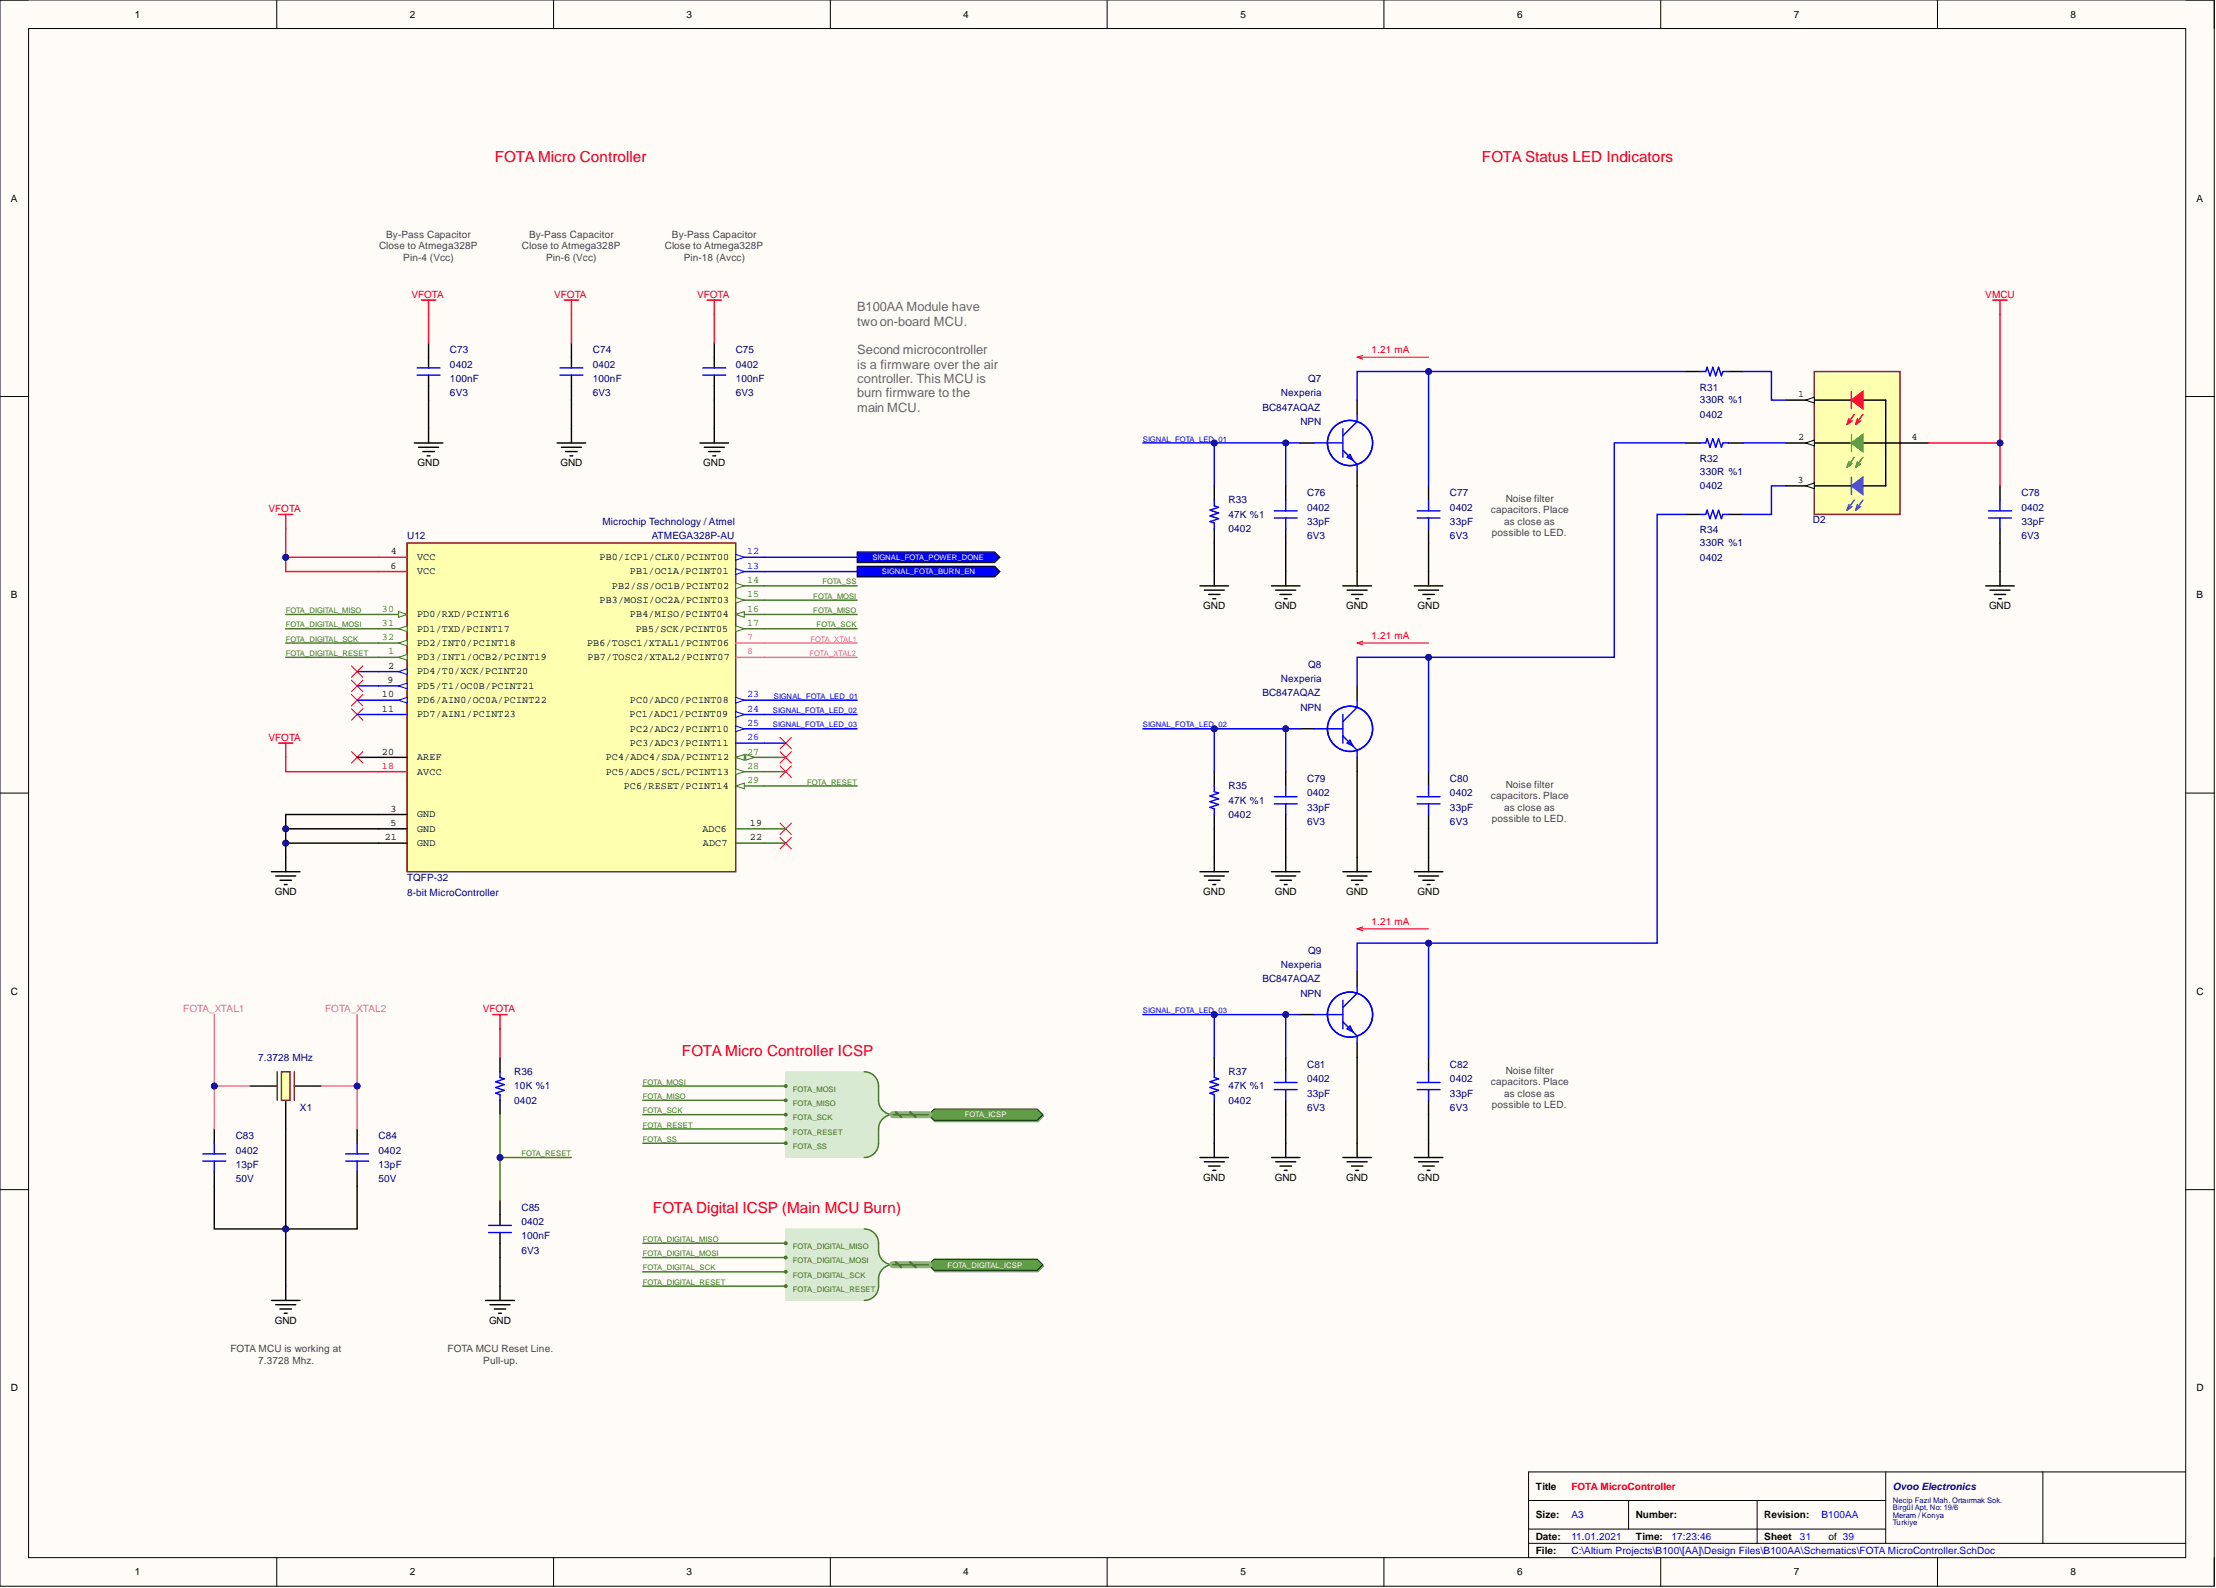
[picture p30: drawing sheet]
<svg xmlns="http://www.w3.org/2000/svg" width="393mm" height="282mm" viewBox="0 0 393 282" stroke-linecap="round" stroke-linejoin="round" font-family="sans-serif">
<defs><g id="words">
<g font-size="2.7" fill="#f00">
<text x="87.8" y="28.8">FOTA Micro Controller</text>
<text x="263" y="28.8">FOTA Status LED Indicators</text>
<text x="121" y="187.4">FOTA Micro Controller ICSP</text>
<text x="115.9" y="215.3">FOTA Digital ICSP (Main MCU Burn)</text>
</g>
<g font-size="2.3" fill="#666">
<text x="152.1" y="55.3">B100AA Module have</text>
<text x="152.1" y="57.8">two on-board MCU.</text>
<text x="152.1" y="62.9">Second microcontroller</text>
<text x="152.1" y="65.4">is a firmware over the air</text>
<text x="152.1" y="68">controller. This MCU is</text>
<text x="152.1" y="70.5">burn firmware to the</text>
<text x="152.1" y="73">main MCU.</text>
</g>
<g font-size="1.8">
<text x="23.9" y="3.1">1</text>
<text x="72.8" y="3.1">2</text>
<text x="121.9" y="3.1">3</text>
<text x="171" y="3.1">4</text>
<text x="220.2" y="3.1">5</text>
<text x="269.3" y="3.1">6</text>
<text x="318.4" y="3.1">7</text>
<text x="367.5" y="3.1">8</text>
<text x="1.9" y="35.8">A</text>
<text x="389.9" y="35.8">A</text>
<text x="319.2" y="70.5">1</text>
<text x="74.1" y="82.8">GND</text>
<text x="99.5" y="82.8">GND</text>
<text x="124.8" y="82.8">GND</text>
<text x="319.2" y="78.1">2</text>
<text x="339.3" y="78.1">4</text>
<text x="319.1" y="85.7">3</text>
<text x="69.3" y="100.9">6</text>
<text x="69.4" y="98.4">4</text>
<text x="74" y="99.4">VCC</text>
<text x="74" y="102">VCC</text>
<text x="106.4" y="99.4">PB0/ICP1/CLK0/PCINT00</text>
<text x="111.8" y="102">PB1/OC1A/PCINT01</text>
<text x="1.9" y="106.2">B</text>
<text x="106.4" y="107">PB3/MOSI/OC2A/PCINT03</text>
<text x="108.6" y="104.5">PB2/SS/OC1B/PCINT02</text>
<text x="389.9" y="106.2">B</text>
<text x="74" y="112.1">PD1/TXD/PCINT17</text>
<text x="74" y="109.6">PD0/RXD/PCINT16</text>
<text x="111.8" y="109.6">PB4/MISO/PCINT04</text>
<text x="112.8" y="112.1">PB5/SCK/PCINT05</text>
<text x="213.6" y="108.1">GND</text>
<text x="226.3" y="108.1">GND</text>
<text x="239" y="108.1">GND</text>
<text x="251.6" y="108.1">GND</text>
<text x="353.1" y="108.1">GND</text>
<text x="68.9" y="118.7">2</text>
<text x="74" y="117.2">PD3/INT1/OCB2/PCINT19</text>
<text x="74" y="119.7">PD4/T0/XCK/PCINT20</text>
<text x="74" y="114.6">PD2/INT0/PCINT18</text>
<text x="104.2" y="114.6">PB6/TOSC1/XTAL1/PCINT06</text>
<text x="104.3" y="117.2">PB7/TOSC2/XTAL2/PCINT07</text>
<text x="67.8" y="123.8">10</text>
<text x="68.8" y="121.2">9</text>
<text x="74" y="122.3">PD5/T1/OC0B/PCINT21</text>
<text x="74" y="124.8">PD6/AIN0/OC0A/PCINT22</text>
<text x="111.8" y="124.8">PC0/ADC0/PCINT08</text>
<text x="67.8" y="126.3">11</text>
<text x="74" y="127.3">PD7/AIN1/PCINT23</text>
<text x="111.7" y="127.3">PC1/ADC1/PCINT09</text>
<text x="111.8" y="129.9">PC2/ADC2/PCINT10</text>
<text x="67.8" y="133.9">20</text>
<text x="74" y="134.9">AREF</text>
<text x="74" y="137.5">AVCC</text>
<text x="107.5" y="137.5">PC5/ADC5/SCL/PCINT13</text>
<text x="107.5" y="134.9">PC4/ADC4/SDA/PCINT12</text>
<text x="111.8" y="132.4">PC3/ADC3/PCINT11</text>
<text x="110.7" y="140">PC6/RESET/PCINT14</text>
<text x="68.3" y="149.1">21</text>
<text x="69.3" y="144.1">3</text>
<text x="69.3" y="146.6">5</text>
<text x="74" y="145.1">GND</text>
<text x="74" y="147.6">GND</text>
<text x="124.7" y="147.6">ADC6</text>
<text x="133.1" y="149.1">22</text>
<text x="133.1" y="146.6">19</text>
<text x="74" y="150.2">GND</text>
<text x="124.8" y="150.2">ADC7</text>
<text x="48.8" y="158.9">GND</text>
<text x="213.6" y="158.9">GND</text>
<text x="226.3" y="158.9">GND</text>
<text x="239" y="158.9">GND</text>
<text x="251.6" y="158.9">GND</text>
<text x="1.9" y="176.6">C</text>
<text x="389.9" y="176.6">C</text>
<text x="213.6" y="209.6">GND</text>
<text x="226.3" y="209.6">GND</text>
<text x="239" y="209.6">GND</text>
<text x="251.6" y="209.6">GND</text>
<text x="48.8" y="235">GND</text>
<text x="86.8" y="235">GND</text>
<text x="1.9" y="247">D</text>
<text x="389.9" y="247">D</text>
<text x="272.6" y="264.4">Title</text>
<text x="272.6" y="269.5">Size:</text>
<text x="290.3" y="269.5">Number:</text>
<text x="313.2" y="269.5">Revision:</text>
<text x="272.6" y="273.3">Date:</text>
<text x="272.6" y="275.8">File:</text>
<text x="290.3" y="273.3">Time:</text>
<text x="313.2" y="273.3">Sheet</text>
<text x="324.6" y="273.3">of 39</text>
<text x="23.9" y="279.6">1</text>
<text x="72.8" y="279.6">2</text>
<text x="121.9" y="279.6">3</text>
<text x="171" y="279.6">4</text>
<text x="220.2" y="279.6">5</text>
<text x="269.3" y="279.6">6</text>
<text x="318.4" y="279.6">7</text>
<text x="367.5" y="279.6">8</text>
</g>
<g font-size="1.8" fill="#434343">
<text x="67.3" y="44.2">Close to Atmega328P</text>
<text x="68.5" y="42.2">By-Pass Capacitor</text>
<text x="71.6" y="46.2">Pin-4 (Vcc)</text>
<text x="92.6" y="44.2">Close to Atmega328P</text>
<text x="93.9" y="42.2">By-Pass Capacitor</text>
<text x="97" y="46.2">Pin-6 (Vcc)</text>
<text x="118" y="44.2">Close to Atmega328P</text>
<text x="119.3" y="42.2">By-Pass Capacitor</text>
<text x="121.4" y="46.2">Pin-18 (Avcc)</text>
<text x="267.3" y="89.1">Noise filter</text>
<text x="264.6" y="91.1">capacitors. Place</text>
<text x="264.8" y="95.2">possible to LED.</text>
<text x="267" y="93.2">as close as</text>
<text x="264.6" y="141.9">capacitors. Place</text>
<text x="267" y="143.9">as close as</text>
<text x="267.3" y="139.8">Noise filter</text>
<text x="264.8" y="145.9">possible to LED.</text>
<text x="267.3" y="190.6">Noise filter</text>
<text x="264.6" y="192.6">capacitors. Place</text>
<text x="264.8" y="196.7">possible to LED.</text>
<text x="267" y="194.6">as close as</text>
<text x="40.9" y="240">FOTA MCU is working at</text>
<text x="45.8" y="242.1">7.3728 Mhz.</text>
<text x="79.5" y="240">FOTA MCU Reset Line.</text>
<text x="85.8" y="242.1">Pull-up.</text>
</g>
<g font-size="1.8" fill="#f00">
<text x="73" y="52.8">VFOTA</text>
<text x="98.4" y="52.8">VFOTA</text>
<text x="123.7" y="52.8">VFOTA</text>
<text x="352.4" y="52.8">VMCU</text>
<text x="243.4" y="62.7">1.21 mA</text>
<text x="47.7" y="90.9">VFOTA</text>
<text x="243.4" y="113.5">1.21 mA</text>
<text x="47.7" y="131.5">VFOTA</text>
<text x="67.8" y="136.5">18</text>
<text x="243.4" y="164.2">1.21 mA</text>
<text x="85.7" y="179.7">VFOTA</text>
<text x="278.9" y="264.4">FOTA MicroController</text>
</g>
<g font-size="1.8" fill="#000080">
<text x="79.9" y="65.3">0402</text>
<text x="79.9" y="62.7">C73</text>
<text x="105.2" y="65.3">0402</text>
<text x="105.2" y="62.7">C74</text>
<text x="130.6" y="65.3">0402</text>
<text x="130.6" y="62.7">C75</text>
<text x="79.9" y="67.8">100nF</text>
<text x="79.9" y="70.3">6V3</text>
<text x="105.2" y="67.8">100nF</text>
<text x="105.2" y="70.3">6V3</text>
<text x="130.6" y="67.8">100nF</text>
<text x="130.6" y="70.3">6V3</text>
<text x="227.4" y="70.3">Nexperia</text>
<text x="232.2" y="67.8">Q7</text>
<text x="301.8" y="71.6">330R %1</text>
<text x="301.8" y="69.3">R31</text>
<text x="224.1" y="72.9">BC847AQAZ</text>
<text x="230.8" y="75.4">NPN</text>
<text x="301.8" y="74.1">0402</text>
<text x="301.8" y="82">R32</text>
<text x="218.1" y="89.4">R33</text>
<text x="232" y="88.1">C76</text>
<text x="257.4" y="88.1">C77</text>
<text x="301.8" y="84.3">330R %1</text>
<text x="301.8" y="86.8">0402</text>
<text x="358.8" y="88.1">C78</text>
<text x="72.3" y="95.7">U12</text>
<text x="106.9" y="93.2">Microchip Technology / Atmel</text>
<text x="115.7" y="95.7">ATMEGA328P-AU</text>
<text x="218.1" y="91.9">47K %1</text>
<text x="218.1" y="94.4">0402</text>
<text x="232" y="90.6">0402</text>
<text x="232" y="93.2">33pF</text>
<text x="232" y="95.7">6V3</text>
<text x="257.4" y="90.6">0402</text>
<text x="257.4" y="93.2">33pF</text>
<text x="257.4" y="95.7">6V3</text>
<text x="301.8" y="94.7">R34</text>
<text x="321.8" y="92.9">D2</text>
<text x="358.8" y="90.6">0402</text>
<text x="358.8" y="93.2">33pF</text>
<text x="358.8" y="95.7">6V3</text>
<text x="301.8" y="97">330R %1</text>
<text x="301.8" y="99.5">0402</text>
<text x="232.2" y="118.5">Q8</text>
<text x="224.1" y="123.6">BC847AQAZ</text>
<text x="227.4" y="121.1">Nexperia</text>
<text x="230.8" y="126.1">NPN</text>
<text x="218.1" y="142.6">47K %1</text>
<text x="218.1" y="140.1">R35</text>
<text x="232" y="141.4">0402</text>
<text x="232" y="143.9">33pF</text>
<text x="232" y="138.8">C79</text>
<text x="257.4" y="141.4">0402</text>
<text x="257.4" y="143.9">33pF</text>
<text x="257.4" y="138.8">C80</text>
<text x="218.1" y="145.2">0402</text>
<text x="232" y="146.4">6V3</text>
<text x="257.4" y="146.4">6V3</text>
<text x="72.3" y="156.3">TQFP-32</text>
<text x="72.3" y="159.1">8-bit MicroController</text>
<text x="227.4" y="171.8">Nexperia</text>
<text x="232.2" y="169.3">Q9</text>
<text x="224.1" y="174.3">BC847AQAZ</text>
<text x="230.8" y="176.9">NPN</text>
<text x="45.8" y="188.3">7.3728 MHz</text>
<text x="91.3" y="190.8">R36</text>
<text x="218.1" y="190.8">R37</text>
<text x="232" y="189.6">C81</text>
<text x="257.4" y="189.6">C82</text>
<text x="53.3" y="197.2">X1</text>
<text x="91.3" y="193.4">10K %1</text>
<text x="91.3" y="195.9">0402</text>
<text x="218.1" y="193.4">47K %1</text>
<text x="218.1" y="195.9">0402</text>
<text x="232" y="192.1">0402</text>
<text x="232" y="194.6">33pF</text>
<text x="232" y="197.2">6V3</text>
<text x="257.4" y="192.1">0402</text>
<text x="257.4" y="194.6">33pF</text>
<text x="257.4" y="197.2">6V3</text>
<text x="41.8" y="202.2">C83</text>
<text x="67.2" y="202.2">C84</text>
<text x="41.8" y="209.9">50V</text>
<text x="41.8" y="207.3">13pF</text>
<text x="41.8" y="204.8">0402</text>
<text x="67.2" y="209.9">50V</text>
<text x="67.2" y="207.3">13pF</text>
<text x="67.2" y="204.8">0402</text>
<text x="92.6" y="214.9">C85</text>
<text x="92.6" y="217.5">0402</text>
<text x="92.6" y="220">100nF</text>
<text x="92.6" y="222.5">6V3</text>
<text x="336" y="264.4">Ovoo Electronics</text>
</g>
<g font-size="1.8" fill="#00f">
<text x="132.6" y="98.4">12</text>
<text x="132.6" y="100.9">13</text>
<text x="132.6" y="123.8">23</text>
<text x="132.6" y="126.3">24</text>
<text x="132.6" y="131.4">26</text>
<text x="132.6" y="128.9">25</text>
<text x="278.9" y="269.5">A3</text>
<text x="323.3" y="269.5">B100AA</text>
<text x="278.9" y="273.3">11.01.2021</text>
<text x="278.9" y="275.8">C:\Altium Projects\B100\[AA]\Design Files\B100AA\Schematics\FOTA MicroController.SchDoc</text>
<text x="296.7" y="273.3">17:23:46</text>
<text x="319.5" y="273.3">31</text>
</g>
<g font-size="1.8" fill="#38761d">
<text x="132.6" y="103.5">14</text>
<text x="132.6" y="106">15</text>
<text x="67.8" y="113.6">32</text>
<text x="67.8" y="111.1">31</text>
<text x="67.8" y="108.6">30</text>
<text x="132.6" y="108.6">16</text>
<text x="132.6" y="111.1">17</text>
<text x="68.9" y="116.2">1</text>
<text x="132.6" y="136.5">28</text>
<text x="132.6" y="133.9">27</text>
<text x="132.6" y="139">29</text>
</g>
<g font-size="1.8" fill="#f0f">
<text x="132.6" y="113.6">7</text>
<text x="132.6" y="116.2">8</text>
<text x="32.5" y="179.7">FOTA_XTAL1</text>
<text x="57.7" y="179.7">FOTA_XTAL2</text>
</g>
<g font-size="1.4" fill="#00f">
<text x="202.9" y="78.4">SIGNAL_FOTA_LED_01</text>
<text x="137.4" y="124">SIGNAL_FOTA_LED_01</text>
<text x="137.2" y="126.6">SIGNAL_FOTA_LED_02</text>
<text x="137.2" y="129.1">SIGNAL_FOTA_LED_03</text>
<text x="202.9" y="129.1">SIGNAL_FOTA_LED_02</text>
<text x="202.9" y="179.8">SIGNAL_FOTA_LED_03</text>
</g>
<g font-size="1.4" fill="#fff">
<text x="154.8" y="99.4">SIGNAL_FOTA_POWER_DONE</text>
<text x="156.5" y="102">SIGNAL_FOTA_BURN_EN</text>
<text x="171.2" y="198.4">FOTA_ICSP</text>
<text x="168.2" y="225">FOTA_DIGITAL_ICSP</text>
</g>
<g font-size="1.4" fill="#38761d">
<text x="144.4" y="106.3">FOTA_MOSI</text>
<text x="146" y="103.7">FOTA_SS</text>
<text x="50.7" y="108.8">FOTA_DIGITAL_MISO</text>
<text x="50.7" y="111.3">FOTA_DIGITAL_MOSI</text>
<text x="50.7" y="113.9">FOTA_DIGITAL_SCK</text>
<text x="144.4" y="108.8">FOTA_MISO</text>
<text x="145" y="111.3">FOTA_SCK</text>
<text x="50.7" y="116.4">FOTA_DIGITAL_RESET</text>
<text x="143.3" y="139.3">FOTA_RESET</text>
<text x="114.1" y="192.5">FOTA_MOSI</text>
<text x="114.1" y="195.1">FOTA_MISO</text>
<text x="114.1" y="197.6">FOTA_SCK</text>
<text x="140.7" y="196.3">FOTA_MISO</text>
<text x="140.7" y="193.8">FOTA_MOSI</text>
<text x="114.1" y="200.1">FOTA_RESET</text>
<text x="114.1" y="202.7">FOTA_SS</text>
<text x="140.7" y="201.4">FOTA_RESET</text>
<text x="140.7" y="198.9">FOTA_SCK</text>
<text x="140.7" y="203.9">FOTA_SS</text>
<text x="92.6" y="205.2">FOTA_RESET</text>
<text x="114.1" y="220.4">FOTA_DIGITAL_MISO</text>
<text x="140.7" y="221.7">FOTA_DIGITAL_MISO</text>
<text x="114.1" y="223">FOTA_DIGITAL_MOSI</text>
<text x="114.1" y="225.5">FOTA_DIGITAL_SCK</text>
<text x="140.7" y="226.8">FOTA_DIGITAL_SCK</text>
<text x="140.7" y="224.2">FOTA_DIGITAL_MOSI</text>
<text x="114.1" y="228">FOTA_DIGITAL_RESET</text>
<text x="140.7" y="229.3">FOTA_DIGITAL_RESET</text>
</g>
<g font-size="1.4" fill="#f0f">
<text x="143.9" y="113.9">FOTA_XTAL1</text>
<text x="143.7" y="116.4">FOTA_XTAL2</text>
</g>
<g font-size="1.4" fill="#000080">
<text x="336" y="266.8">Necip Fazıl Mah. Ortaırmak Sok.</text>
<text x="336" y="268.1">Birgül Apt. No: 19/6</text>
<text x="336" y="269.4">Meram / Konya</text>
<text x="336" y="270.6">Turkiye</text>
</g>
</g></defs>
<path d="M0 0h393v281.6h-393z" fill-rule="evenodd" fill="#fffcf8"/>
<path d="M0 0h393v281.6h-393z" fill="none" stroke="#000" stroke-width=".18"/>
<path d="M5.1 5.1h382.9v271.4h-382.9z" fill-rule="evenodd" fill="#fffcf8"/>
<g fill="none" stroke="#000" stroke-width=".18">
<path d="M0 0h5.1M49.1 0v5.1M98.3 0v5.1M147.4 0v5.1M196.5 0v5.1M245.7 0v5.1M294.8 0v5.1M343.9 0v5.1M388 0h5v5.1M5.1 5.1h382.9v271.4h-382.9zM0 70.4h5.1M388 70.4h5"/>
<path d="M0 140.8h5.1M388 140.8h5M0 211.2h5.1M388 211.2h5M49.1 276.5v5.1M98.3 276.5v5.1M147.4 276.5v5.1M196.5 276.5v5.1M245.7 276.5v5.1M271.3 266.3h63.4M271.3 273.9h116.7M271.3 271.4h63.4"/>
<path d="M289.1 266.3v5.1M294.8 276.5v5.1M311.9 266.3v7.6M334.7 261.3v12.6M343.9 276.5v5.1M362.6 261.3v12.6M388 261.3h-116.7v15.2M393 276.5v5.1"/>
</g>
<g fill="none" stroke="#000" stroke-width=".25">
<path d="M73.5 78.6h5.1M74.3 79.4h3.5M76.1 76.1v2.5M98.9 78.6h5.1M99.7 79.4h3.5M101.4 76.1v2.5M124.3 78.6h5M125 79.4h3.6M126.8 76.1v2.5M75.1 80.1h2M75.8 80.9h.5M100.4 80.1h2"/>
<path d="M101.2 80.9h.5M125.8 80.1h2M126.5 80.9h.5M48.2 154.7h5.1M48.9 155.5h3.6M49.7 156.2h2M50.5 157h.5M50.7 152.2v2.5"/>
</g>
<path d="M62.4 133.4l2 2M64.4 133.4l-2 2M138.5 146.1l2 2M138.5 148.6l2 2.1M140.5 146.1l-2 2M140.5 148.6l-2 2.1" fill="none" stroke="#f00" stroke-width=".18"/>
<path d="M72.3 96.4h58.3v58.3h-58.3z" fill-rule="evenodd" fill="#ffffb0"/>
<path d="M72.3 96.4h58.3v58.3h-58.3z" fill="none" stroke="#800000" stroke-width=".25"/>
<path d="M67.2 116.7h5.1" fill="none" stroke="#38761d" stroke-width=".25"/>
<path d="M70.7 116.7l1.6-.5v1z" fill="#f8fcff"/>
<path d="M70.7 116.7l1.6-.5v1z" fill="none" stroke="#38761d" stroke-width=".18"/>
<path d="M67.2 119.2h5.1" fill="none" stroke="#00f" stroke-width=".25"/>
<path d="M70.7 119.2l1.6-.5v1z" fill="#f8fcff"/>
<path d="M70.7 119.2l1.6-.5v1z" fill="none" stroke="#00f" stroke-width=".18"/>
<path d="M67.2 144.6h5.1M67.2 147.1h5.1" fill="none" stroke="#000" stroke-width=".25"/>
<path d="M67.2 98.9h5.1M67.2 101.5h5.1" fill="none" stroke="#f00" stroke-width=".25"/>
<path d="M130.6 114.1h5.1M130.6 116.7h5.1" fill="none" stroke="#f0f" stroke-width=".25"/>
<path d="M67.2 121.8h5.1" fill="none" stroke="#00f" stroke-width=".25"/>
<path d="M70.7 121.8l1.6-.6v1.1z" fill="#f8fcff"/>
<path d="M70.7 121.8l1.6-.6v1.1z" fill="none" stroke="#00f" stroke-width=".18"/>
<path d="M67.2 124.3h5.1" fill="none" stroke="#00f" stroke-width=".25"/>
<path d="M70.7 124.3l1.6-.5v1z" fill="#f8fcff"/>
<path d="M70.7 124.3l1.6-.5v1z" fill="none" stroke="#00f" stroke-width=".18"/>
<path d="M130.6 98.9h5.1M67.2 126.8h5.1" fill="none" stroke="#00f" stroke-width=".25"/>
<path d="M130.6 98.4l1.5 .5-1.5 .5z" fill="#f8fcff"/>
<path d="M130.6 98.4l1.5 .5-1.5 .5z" fill="none" stroke="#00f" stroke-width=".18"/>
<path d="M130.6 101.5h5.1" fill="none" stroke="#00f" stroke-width=".25"/>
<path d="M130.6 100.9l1.5 .6-1.5 .5z" fill="#f8fcff"/>
<path d="M130.6 100.9l1.5 .6-1.5 .5z" fill="none" stroke="#00f" stroke-width=".18"/>
<path d="M130.6 104h5.1" fill="none" stroke="#38761d" stroke-width=".25"/>
<path d="M130.6 103.5l1.5 .5-1.5 .5z" fill="#f8fcff"/>
<path d="M130.6 103.5l1.5 .5-1.5 .5z" fill="none" stroke="#38761d" stroke-width=".18"/>
<path d="M130.6 106.5h5.1" fill="none" stroke="#38761d" stroke-width=".25"/>
<path d="M130.6 106l1.5 .5-1.5 .5z" fill="#f8fcff"/>
<path d="M130.6 106l1.5 .5-1.5 .5z" fill="none" stroke="#38761d" stroke-width=".18"/>
<path d="M130.6 109.1h5.1" fill="none" stroke="#38761d" stroke-width=".25"/>
<path d="M130.6 109.1l1.5-.5v1z" fill="#f8fcff"/>
<path d="M130.6 109.1l1.5-.5v1z" fill="none" stroke="#38761d" stroke-width=".18"/>
<path d="M130.6 126.8h5.1" fill="none" stroke="#00f" stroke-width=".25"/>
<path d="M130.6 126.3l1.5 .5-1.5 .5z" fill="#f8fcff"/>
<path d="M130.6 126.3l1.5 .5-1.5 .5z" fill="none" stroke="#00f" stroke-width=".18"/>
<path d="M130.6 124.3h5.1" fill="none" stroke="#00f" stroke-width=".25"/>
<path d="M130.6 123.8l1.5 .5-1.5 .5z" fill="#f8fcff"/>
<path d="M130.6 123.8l1.5 .5-1.5 .5z" fill="none" stroke="#00f" stroke-width=".18"/>
<path d="M130.6 111.6h5.1M130.6 149.7h5.1M130.6 147.1h5.1" fill="none" stroke="#38761d" stroke-width=".25"/>
<path d="M67.2 134.4h5.1M67.2 149.7h5.1" fill="none" stroke="#000" stroke-width=".25"/>
<path d="M67.2 137h5.1" fill="none" stroke="#f00" stroke-width=".25"/>
<path d="M130.6 111.1l1.5 .5-1.5 .5z" fill="#f8fcff"/>
<path d="M130.6 111.1l1.5 .5-1.5 .5z" fill="none" stroke="#38761d" stroke-width=".18"/>
<path d="M67.2 114.1h5.1" fill="none" stroke="#38761d" stroke-width=".25"/>
<path d="M70.7 114.1l1.6-.5v1z" fill="#f8fcff"/>
<path d="M70.7 114.1l1.6-.5v1z" fill="none" stroke="#38761d" stroke-width=".18"/>
<path d="M67.2 111.6h5.1" fill="none" stroke="#38761d" stroke-width=".25"/>
<path d="M70.7 111.6l1.6-.5v1z" fill="#f8fcff"/>
<path d="M70.7 111.6l1.6-.5v1z" fill="none" stroke="#38761d" stroke-width=".18"/>
<path d="M67.2 109.1h5.1" fill="none" stroke="#38761d" stroke-width=".25"/>
<path d="M70.7 108.6l1.6 .5-1.6 .5z" fill="#f8fcff"/>
<path d="M70.7 108.6l1.6 .5-1.6 .5z" fill="none" stroke="#38761d" stroke-width=".18"/>
<path d="M130.6 139.5h5.1" fill="none" stroke="#38761d" stroke-width=".25"/>
<path d="M130.6 139.5l1.5-.5v1z" fill="#f8fcff"/>
<path d="M130.6 139.5l1.5-.5v1z" fill="none" stroke="#38761d" stroke-width=".18"/>
<path d="M130.6 137h5.1" fill="none" stroke="#38761d" stroke-width=".25"/>
<path d="M130.6 136.5l1.5 .5-1.5 .5z" fill="#f8fcff"/>
<path d="M130.6 136.5l1.5 .5-1.5 .5z" fill="none" stroke="#38761d" stroke-width=".18"/>
<path d="M130.6 134.4h5.1" fill="none" stroke="#38761d" stroke-width=".25"/>
<path d="M130.6 134.4l1.5-.5v1z" fill="#f8fcff"/>
<path d="M130.6 134.4l1.5-.5v1z" fill="none" stroke="#38761d" stroke-width=".18"/>
<path d="M132.4 133.9l1.5 .5-1.5 .5z" fill="#f8fcff"/>
<path d="M132.4 133.9l1.5 .5-1.5 .5z" fill="none" stroke="#38761d" stroke-width=".18"/>
<path d="M130.6 131.9h5.1M130.6 129.4h5.1" fill="none" stroke="#00f" stroke-width=".25"/>
<path d="M130.6 128.9l1.5 .5-1.5 .5z" fill="#f8fcff"/>
<path d="M130.6 128.9l1.5 .5-1.5 .5z" fill="none" stroke="#00f" stroke-width=".18"/>
<g fill="none" stroke="#000" stroke-width=".25">
<path d="M76.1 60.9v4.4M76.1 66.6v4.4M101.4 60.9v4.4M101.4 66.6v4.4M126.8 60.9v4.4M126.8 66.6v4.4M44.4 192.8h4.8M50.7 195.3v5.1M52.2 192.8h4.9M88.8 187.7v2.5M88.8 195.3v2.5M88.8 213.1v4.4"/>
<path d="M88.8 218.8v4.4M48.2 230.8h5.1M48.9 231.6h3.6M49.7 232.3h2M50.5 233.1h.5M50.7 228.3v2.5M86.2 230.8h5.1M87 231.6h3.5M87.7 232.3h2.1M88.5 233.1h.5M88.8 228.3v2.5"/>
</g>
<path d="M74 65.3h4.1M74 66.6h4.1M99.4 65.3h4.1M99.4 66.6h4.1M124.8 65.3h4M124.8 66.6h4M88.8 190.2v1.1l.7 .2-1.5 .5 1.5 .5-1.5 .5 1.5 .5-1.5 .5 .8 .3v1M86.7 217.5h4.1M86.7 218.8h4.1" fill="none" stroke="#00f" stroke-width=".25"/>
<path d="M49.4 91.3h2.6M50.7 91.3v2.5M49.4 131.9h2.6M50.7 131.9v2.5" fill="none" stroke="#f00" stroke-width=".25"/>
<path d="M138.5 133.4l2 2M138.5 136l2 2M140.5 133.4l-2 2M140.5 136l-2 2" fill="none" stroke="#f00" stroke-width=".18"/>
<path d="M50 190.2h1.5v5.1h-1.5z" fill-rule="evenodd" fill="#ffffb0"/>
<path d="M49.2 190.2v5.1M50 190.2h1.5v5.1h-1.5zM52.2 190.2v5.1" fill="none" stroke="#85200c" stroke-width=".25"/>
<path d="M38 200.4v2.5M38 208v2.5M63.4 200.4v2.5M63.4 208v2.5" fill="none" stroke="#000" stroke-width=".25"/>
<path d="M36 204.8h4.1M36 206.1h4.1M38 202.9v1.9M38 206.1v1.9M61.4 204.8h4M61.4 206.1h4M63.4 202.9v1.9M63.4 206.1v1.9" fill="none" stroke="#00f" stroke-width=".25"/>
<path d="M74.8 53.3h2.5M76.1 53.3v2.5M100.2 53.3h2.5M101.4 53.3v2.5M125.5 53.3h2.6M126.8 53.3v2.5M87.5 180.1h2.5M88.8 180.1v2.5" fill="none" stroke="#f00" stroke-width=".25"/>
<path d="M62.4 118.2l2 2M64.4 118.2l-2 2M62.4 120.7l2 2.1M62.4 123.3l2 2M62.4 125.8l2 2M64.4 120.7l-2 2.1M64.4 123.3l-2 2M64.4 125.8l-2 2M138.5 130.9l2 2M140.5 130.9l-2 2" fill="none" stroke="#f00" stroke-width=".18"/>
<path d="M152.1 98h24.5l.9 .9-.9 1h-24.5z" fill-rule="evenodd" fill="#00f"/>
<path d="M152.1 98h24.5l.9 .9-.9 1h-24.5z" fill="none" stroke="#000" stroke-width=".18"/>
<path d="M152.1 100.5h24.5l.9 1-.9 .9h-24.5z" fill-rule="evenodd" fill="#00f"/>
<path d="M152.1 100.5h24.5l.9 1-.9 .9h-24.5z" fill="none" stroke="#000" stroke-width=".18"/>
<path d="M139.5 190.2h13.9l1.3 .4 .9 .9 .3 1.3v3.1l.7 1.1 1.3 .8-1.3 .9-.7 1.1v3.1l-.3 1.3-.9 .9-1.3 .4h-13.9z" fill-rule="evenodd" fill="#d9ead3"/>
<path d="M139.5 190.2h13.9l1.3 .4 .9 .9 .3 1.3v3.1l.7 1.1 1.3 .8-1.3 .9-.7 1.1v3.1l-.3 1.3-.9 .9-1.3 .4h-13.9z" fill="none" stroke="#d9ead3" stroke-width=".18"/>
<path d="M153.4 190.2a2.54 2.54 0 0 1 2.5 2.6v2.5a2.54 2.54 0 0 0 2.6 2.5 2.54 2.54 0 0 0-2.6 2.6v2.5a2.53 2.53 0 0 1-2.5 2.6" fill="none" stroke="#38761d" stroke-width=".25"/>
<circle cx="139.5" cy="200.4" r=".25" fill="#38761d"/>
<circle cx="139.5" cy="200.4" r=".25" fill="none" stroke="#38761d" stroke-width=".18"/>
<circle cx="139.5" cy="197.8" r=".25" fill="#38761d"/>
<circle cx="139.5" cy="197.8" r=".25" fill="none" stroke="#38761d" stroke-width=".18"/>
<circle cx="139.5" cy="195.3" r=".25" fill="#38761d"/>
<circle cx="139.5" cy="195.3" r=".25" fill="none" stroke="#38761d" stroke-width=".18"/>
<circle cx="139.5" cy="192.8" r=".25" fill="#38761d"/>
<circle cx="139.5" cy="192.8" r=".25" fill="none" stroke="#38761d" stroke-width=".18"/>
<circle cx="139.5" cy="202.9" r=".25" fill="#38761d"/>
<circle cx="139.5" cy="202.9" r=".25" fill="none" stroke="#38761d" stroke-width=".18"/>
<path d="M165 198.1l1-1h18.2l1 1-1 1h-18.2z" fill-rule="evenodd" fill="#8ba480"/>
<path d="M165 198.1l1-1h18.2l1 1-1 1h-18.2z" fill="none" stroke="#77906c" stroke-width=".18"/>
<path d="M164.8 197.8l1-.9h18.3l1 .9-1 1.1h-18.3z" fill-rule="evenodd" fill="#609e45"/>
<path d="M164.8 197.8l1-.9h18.3l1 .9-1 1.1h-18.3z" fill="none" stroke="#003a00" stroke-width=".18"/>
<path d="M139.5 218.1h13.9l1.3 .4 .9 .9 .3 1.3v1.9l.7 1 1.3 .9-1.3 .8-.7 1.1v1.9l-.3 1.3-.9 .9-1.3 .3h-13.9z" fill-rule="evenodd" fill="#d9ead3"/>
<path d="M139.5 218.1h13.9l1.3 .4 .9 .9 .3 1.3v1.9l.7 1 1.3 .9-1.3 .8-.7 1.1v1.9l-.3 1.3-.9 .9-1.3 .3h-13.9z" fill="none" stroke="#d9ead3" stroke-width=".18"/>
<path d="M153.4 218.1a2.54 2.54 0 0 1 2.5 2.6 3.4 3.4 0 0 0 1 3.2l1 .5 .6 .1a2.54 2.54 0 0 0-2.6 2.5 3.4 3.4 0 0 1-.9 3.3l-1 .5h-.6" fill="none" stroke="#38761d" stroke-width=".25"/>
<circle cx="139.5" cy="225.8" r=".25" fill="#38761d"/>
<circle cx="139.5" cy="225.8" r=".25" fill="none" stroke="#38761d" stroke-width=".18"/>
<circle cx="139.5" cy="223.2" r=".25" fill="#38761d"/>
<circle cx="139.5" cy="223.2" r=".25" fill="none" stroke="#38761d" stroke-width=".18"/>
<circle cx="139.5" cy="220.7" r=".25" fill="#38761d"/>
<circle cx="139.5" cy="220.7" r=".25" fill="none" stroke="#38761d" stroke-width=".18"/>
<circle cx="139.5" cy="228.3" r=".25" fill="#38761d"/>
<circle cx="139.5" cy="228.3" r=".25" fill="none" stroke="#38761d" stroke-width=".18"/>
<path d="M165 224.7l1-1h18.2l1 1-1 1h-18.2z" fill-rule="evenodd" fill="#8ba480"/>
<path d="M165 224.7l1-1h18.2l1 1-1 1h-18.2z" fill="none" stroke="#77906c" stroke-width=".18"/>
<path d="M164.8 224.5l1-1h18.3l1 1-1 1h-18.3z" fill-rule="evenodd" fill="#609e45"/>
<path d="M164.8 224.5l1-1h18.3l1 1-1 1h-18.3z" fill="none" stroke="#003a00" stroke-width=".18"/>
<path d="M240.9 63.4h12.7M240.9 63.4l1 .3M241.9 63.1l-1 .3M240.9 114.1h12.7M240.9 114.1l1 .4M241.9 113.8l-1 .3M240.9 164.9h12.7M240.9 164.9l1 .3M241.9 164.5l-1 .4" fill="none" stroke="#f00" stroke-width=".18"/>
<g fill="none" stroke="#000" stroke-width=".25">
<path d="M230.8 78.6h2.5M240.9 71v2.6M299.2 78.6h2.6M299.2 65.9h2.6M306.8 78.6h2.6M306.8 65.9h2.6M215.5 86.2v2.6M215.5 93.8v2.6M228.2 86.2v2.6M228.2 93.8v2.6M240.9 83.7v2.5M253.6 86.2v2.6"/>
<path d="M253.6 93.8v2.6M299.2 91.3h2.6M306.8 91.3h2.6M213 104h5.1M213.8 104.8h3.5M214.5 105.5h2.1M215.3 106.3h.5M215.5 101.5v2.5M225.7 104h5.1M226.4 104.8h3.6M227.2 105.5h2M228 106.3h.5"/>
<path d="M228.2 101.5v2.5M238.4 104h5M239.1 104.8h3.6M239.9 105.5h2M240.6 106.3h.5M240.9 101.5v2.5M251 104h5.1M251.8 104.8h3.5M252.6 105.5h2M253.3 106.3h.5M253.6 101.5v2.5M215.5 137v2.5"/>
<path d="M228.2 137v2.5M230.8 129.4h2.5M240.9 121.8v2.5M240.9 134.4v2.6M253.6 137v2.5M213 154.7h5.1M213.8 155.5h3.5M214.5 156.2h2.1M215.3 157h.5M215.5 144.6v2.5M215.5 152.2v2.5M225.7 154.7h5.1"/>
<path d="M226.4 155.5h3.6M227.2 156.2h2M228 157h.5M228.2 144.6v2.5M228.2 152.2v2.5M238.4 154.7h5M239.1 155.5h3.6M239.9 156.2h2M240.6 157h.5M240.9 152.2v2.5M251 154.7h5.1M251.8 155.5h3.5"/>
<path d="M252.6 156.2h2M253.3 157h.5M253.6 144.6v2.5M253.6 152.2v2.5M240.9 172.5v2.5M215.5 187.7v2.5M215.5 195.3v2.5M228.2 187.7v2.5M228.2 195.3v2.5M230.8 180.1h2.5M240.9 185.2v2.5M253.6 187.7v2.5"/>
<path d="M253.6 195.3v2.5M213 205.5h5.1M213.8 206.2h3.5M214.5 207h2.1M215.3 207.7h.5M215.5 202.9v2.6M225.7 205.5h5.1M226.4 206.2h3.6M227.2 207h2M228 207.7h.5M228.2 202.9v2.6M238.4 205.5h5"/>
<path d="M239.1 206.2h3.6M239.9 207h2M240.6 207.7h.5M240.9 202.9v2.6M251 205.5h5.1M251.8 206.2h3.5M252.6 207h2M253.3 207.7h.5M253.6 202.9v2.6"/>
</g>
<g fill="none" stroke="#00f" stroke-width=".25">
<path d="M233.3 78.6h5.1M238.4 76.1v5.1M238.4 79.9l2.5 2.5v1.3M240.9 73.6v1.2l-2.5 2.6M301.8 78.6h1l.2-.7 .5 1.5 .5-1.5 .5 1.5 .6-1.5 .5 1.5 .2-.8h1M301.8 65.9h1l.2-.7 .5 1.5 .5-1.5 .5 1.5 .6-1.5 .5 1.5 .2-.8h1M215.5 88.8v1l.8 .2-1.5 .5 1.5 .6-1.5 .5 1.5 .5-1.5 .5 .7 .2v1M226.2 91.9h4M226.2 90.7h4M228.2 88.8v1.9M228.2 91.9v1.9M239.6 80.7l.5 1-1-.5z"/>
<path d="M251.5 91.9h4.1M251.5 90.7h4.1M253.6 88.8v1.9M253.6 91.9v1.9M301.8 91.3h1l.2-.8 .5 1.6 .5-1.6 .5 1.6 .6-1.6 .5 1.6 .2-.8h1M215.5 139.5v1l.8 .3-1.5 .5 1.5 .5-1.5 .5 1.5 .5-1.5 .5 .7 .3v1M228.2 139.5v1.9M233.3 129.4h5.1M238.4 126.8v5.1M238.4 130.6l2.5 2.6v1.2M239.6 131.4l.5 1-1-.5zM240.9 124.3v1.3l-2.5 2.5"/>
<path d="M253.6 139.5v1.9M226.2 142.7h4M226.2 141.4h4M228.2 142.7v1.9M251.5 142.7h4.1M251.5 141.4h4.1M253.6 142.7v1.9M238.4 177.6v5M240.9 175v1.3l-2.5 2.5M215.5 190.2v1.1l.8 .2-1.5 .5 1.5 .5-1.5 .5 1.5 .5-1.5 .5 .7 .3v1M226.2 193.4h4M226.2 192.1h4"/>
<path d="M228.2 190.2v1.9M228.2 193.4v1.9M233.3 180.1h5.1M238.4 181.4l2.5 2.5v1.3M239.6 182.1l.5 1-1-.5zM251.5 193.4h4.1M251.5 192.1h4.1M253.6 190.2v1.9M253.6 193.4v1.9"/>
<circle cx="239.6" cy="78.6" r="4"/>
<circle cx="239.6" cy="129.4" r="4"/>
<circle cx="239.6" cy="180.1" r="4"/>
</g>
<path d="M322 65.9h15.3v25.4h-15.3z" fill-rule="evenodd" fill="#ffffb0"/>
<path d="M322 65.9h15.3v25.4h-15.3z" fill="none" stroke="#800000" stroke-width=".25"/>
<path d="M317 78.6h20.3M322 71h12.7v15.2h-12.7" fill="none" stroke="#000" stroke-width=".25"/>
<path d="M320.5 78.6l1.5-.5v1z" fill="#f8fcff"/>
<path d="M320.5 78.6l1.5-.5v1z" fill="none" stroke="#000" stroke-width=".18"/>
<path d="M337.3 78.6h5" fill="none" stroke="#000" stroke-width=".25"/>
<path d="M328.6 77.1v3" fill="none" stroke="#0f0" stroke-width=".25"/>
<path d="M328.6 78.6l2.1-1.5v3z" fill="#0f0"/>
<path d="M328.6 78.6l2.1-1.5v3zM328.2 81.9l-.3 1M328.7 82.3l-.8 .6M329.1 81.2l-1.2 1.7M329.7 81.9l-.3 1M330.3 82.3l-.9 .6M330.7 81.2l-1.3 1.7" fill="none" stroke="#0f0" stroke-width=".25"/>
<path d="M317 71h5" fill="none" stroke="#000" stroke-width=".25"/>
<path d="M320.5 71l1.5-.5v1z" fill="#f8fcff"/>
<path d="M320.5 71l1.5-.5v1z" fill="none" stroke="#000" stroke-width=".18"/>
<path d="M328.6 69.5v3" fill="none" stroke="#f00" stroke-width=".25"/>
<path d="M328.6 71l2.1-1.5v3z" fill="#f00"/>
<path d="M328.2 74.3l-.3 1M328.6 71l2.1-1.5v3zM328.7 74.7l-.8 .6M329.1 73.6l-1.2 1.7M329.7 74.3l-.3 1M330.3 74.7l-.9 .6M330.7 73.6l-1.3 1.7" fill="none" stroke="#f00" stroke-width=".25"/>
<path d="M317 86.2h5" fill="none" stroke="#000" stroke-width=".25"/>
<path d="M320.5 86.2l1.5-.5v1z" fill="#f8fcff"/>
<path d="M320.5 86.2l1.5-.5v1z" fill="none" stroke="#000" stroke-width=".18"/>
<path d="M328.6 84.7v3.1" fill="none" stroke="#15c" stroke-width=".25"/>
<path d="M328.6 86.2l2.1-1.5v3.1z" fill="#15c"/>
<path d="M328.2 89.5l-.3 1M328.6 86.2l2.1-1.5v3.1zM328.7 89.9l-.8 .6M329.1 88.8l-1.2 1.7M329.7 89.5l-.3 1M330.3 89.9l-.9 .6M330.7 88.8l-1.3 1.7" fill="none" stroke="#15c" stroke-width=".25"/>
<path d="M353.7 53.3h2.6M355 53.3v2.5M355 78.6v7.6" fill="none" stroke="#f00" stroke-width=".25"/>
<path d="M355 86.2v2.6M355 93.8v2.6M352.5 104h5M353.2 104.8h3.6M354 105.5h2M354.8 106.3h.5M355 101.5v2.5" fill="none" stroke="#000" stroke-width=".25"/>
<path d="M353 91.9h4M353 90.7h4M355 88.8v1.9M355 91.9v1.9" fill="none" stroke="#00f" stroke-width=".25"/>
<circle cx="355" cy="78.6" r=".51" fill="#000080"/>
<circle cx="355" cy="78.6" r=".51" fill="none" stroke="#000080" stroke-width=".18"/>
<path d="M158.5 224.5h6.3" fill="none" stroke="#92d077" stroke-width="1.3"/>
<path d="M159 224l1 .9M161.5 224l1 .9" fill="none" stroke="#38761d" stroke-width=".38"/>
<path d="M158.5 224.5h6.3" fill="none" stroke="#38761d" stroke-width=".25"/>
<path d="M38 210.5v7.6h25.4v-7.6" fill="none" stroke="#000" stroke-width=".25"/>
<circle cx="50.7" cy="218.1" r=".51" fill="#000080"/>
<circle cx="50.7" cy="218.1" r=".51" fill="none" stroke="#000080" stroke-width=".18"/>
<path d="M38 180.1v12.7h6.4" fill="none" stroke="#f0f" stroke-width=".25"/>
<circle cx="38" cy="192.8" r=".51" fill="#000080"/>
<circle cx="38" cy="192.8" r=".51" fill="none" stroke="#000080" stroke-width=".18"/>
<path d="M50.7 149.7h16.5" fill="none" stroke="#000" stroke-width=".25"/>
<circle cx="50.7" cy="149.7" r=".51" fill="#000080"/>
<circle cx="50.7" cy="149.7" r=".51" fill="none" stroke="#000080" stroke-width=".18"/>
<path d="M67.2 144.6h-16.5v2.5h16.5" fill="none" stroke="#000" stroke-width=".25"/>
<circle cx="50.7" cy="147.1" r=".51" fill="#000080"/>
<circle cx="50.7" cy="147.1" r=".51" fill="none" stroke="#000080" stroke-width=".18"/>
<path d="M50.7 93.8v7.7h16.5M50.7 134.4v2.6h16.5" fill="none" stroke="#f00" stroke-width=".25"/>
<path d="M50.7 116.7h16.5M50.7 114.1h16.5M50.7 111.6h16.5" fill="none" stroke="#38761d" stroke-width=".25"/>
<circle cx="50.7" cy="98.9" r=".51" fill="#000080"/>
<circle cx="50.7" cy="98.9" r=".51" fill="none" stroke="#000080" stroke-width=".18"/>
<path d="M50.7 98.9h16.5" fill="none" stroke="#f00" stroke-width=".25"/>
<circle cx="50.7" cy="98.9" r=".51" fill="#000080"/>
<circle cx="50.7" cy="98.9" r=".51" fill="none" stroke="#000080" stroke-width=".18"/>
<path d="M63.4 180.1v12.7h-6.3" fill="none" stroke="#f0f" stroke-width=".25"/>
<circle cx="63.4" cy="192.8" r=".51" fill="#000080"/>
<circle cx="63.4" cy="192.8" r=".51" fill="none" stroke="#000080" stroke-width=".18"/>
<path d="M63.4 134.4h3.8" fill="none" stroke="#000" stroke-width=".25"/>
<path d="M63.4 119.2h3.8M63.4 126.8h3.8M63.4 124.3h3.8M63.4 121.8h3.8" fill="none" stroke="#00f" stroke-width=".25"/>
<path d="M88.8 205.5h12.6" fill="none" stroke="#38761d" stroke-width=".25"/>
<circle cx="88.8" cy="205.5" r=".51" fill="#000080"/>
<circle cx="88.8" cy="205.5" r=".51" fill="none" stroke="#000080" stroke-width=".18"/>
<g fill="none" stroke="#38761d" stroke-width=".25">
<path d="M135.7 111.6h16.4M135.7 109.1h16.4M135.7 106.5h16.4M135.7 104h16.4M135.7 139.5h16.4M135.7 137h3.8M135.7 134.4h3.8M135.7 149.7h3.8M135.7 147.1h3.8M114.1 197.8h25.4M114.1 195.3h25.4M114.1 192.8h25.4"/>
<path d="M114.1 202.9h25.4M114.1 200.4h25.4M114.1 228.3h25.4M114.1 225.8h25.4M114.1 223.2h25.4"/>
</g>
<path d="M135.7 98.9h16.4M135.7 101.5h16.4M135.7 131.9h3.8M135.7 129.4h16.4M135.7 126.8h16.4M135.7 124.3h16.4M202.9 180.1h27.9" fill="none" stroke="#00f" stroke-width=".25"/>
<path d="M135.7 116.7h16.4M135.7 114.1h16.4" fill="none" stroke="#f0f" stroke-width=".25"/>
<circle cx="215.5" cy="180.1" r=".51" fill="#000080"/>
<circle cx="215.5" cy="180.1" r=".51" fill="none" stroke="#000080" stroke-width=".18"/>
<circle cx="228.2" cy="180.1" r=".51" fill="#000080"/>
<circle cx="228.2" cy="180.1" r=".51" fill="none" stroke="#000080" stroke-width=".18"/>
<path d="M202.9 129.4h27.9" fill="none" stroke="#00f" stroke-width=".25"/>
<circle cx="215.5" cy="129.4" r=".51" fill="#000080"/>
<circle cx="215.5" cy="129.4" r=".51" fill="none" stroke="#000080" stroke-width=".18"/>
<circle cx="228.2" cy="129.4" r=".51" fill="#000080"/>
<circle cx="228.2" cy="129.4" r=".51" fill="none" stroke="#000080" stroke-width=".18"/>
<path d="M202.9 78.6h27.9" fill="none" stroke="#00f" stroke-width=".25"/>
<circle cx="215.5" cy="78.6" r=".51" fill="#000080"/>
<circle cx="215.5" cy="78.6" r=".51" fill="none" stroke="#000080" stroke-width=".18"/>
<circle cx="228.2" cy="78.6" r=".51" fill="#000080"/>
<circle cx="228.2" cy="78.6" r=".51" fill="none" stroke="#000080" stroke-width=".18"/>
<path d="M240.9 172.5v-5.1h12.7v20.3" fill="none" stroke="#00f" stroke-width=".25"/>
<circle cx="253.6" cy="167.4" r=".51" fill="#000080"/>
<circle cx="253.6" cy="167.4" r=".51" fill="none" stroke="#000080" stroke-width=".18"/>
<path d="M240.9 121.8v-5.1h12.7v20.3" fill="none" stroke="#00f" stroke-width=".25"/>
<circle cx="253.6" cy="116.7" r=".51" fill="#000080"/>
<circle cx="253.6" cy="116.7" r=".51" fill="none" stroke="#000080" stroke-width=".18"/>
<path d="M240.9 71v-5.1h12.7v20.3" fill="none" stroke="#00f" stroke-width=".25"/>
<circle cx="253.6" cy="65.9" r=".51" fill="#000080"/>
<circle cx="253.6" cy="65.9" r=".51" fill="none" stroke="#000080" stroke-width=".18"/>
<path d="M299.2 91.3h-5.1v76.1h-40.5" fill="none" stroke="#00f" stroke-width=".25"/>
<circle cx="253.6" cy="167.4" r=".51" fill="#000080"/>
<circle cx="253.6" cy="167.4" r=".51" fill="none" stroke="#000080" stroke-width=".18"/>
<path d="M299.2 78.6h-12.7v38.1h-32.9" fill="none" stroke="#00f" stroke-width=".25"/>
<circle cx="253.6" cy="116.7" r=".51" fill="#000080"/>
<circle cx="253.6" cy="116.7" r=".51" fill="none" stroke="#000080" stroke-width=".18"/>
<path d="M253.6 65.9h45.6" fill="none" stroke="#00f" stroke-width=".25"/>
<circle cx="253.6" cy="65.9" r=".51" fill="#000080"/>
<circle cx="253.6" cy="65.9" r=".51" fill="none" stroke="#000080" stroke-width=".18"/>
<path d="M309.4 65.9h5v5.1h2.6M309.4 78.6h7.6M317 86.2h-2.6v5.1h-5" fill="none" stroke="#00f" stroke-width=".25"/>
<path d="M355 55.8v22.8h-12.7" fill="none" stroke="#f00" stroke-width=".25"/>
<circle cx="355" cy="78.6" r=".51" fill="#000080"/>
<circle cx="355" cy="78.6" r=".51" fill="none" stroke="#000080" stroke-width=".18"/>
<path d="M38 192.8v7.6" fill="none" stroke="#f0f" stroke-width=".25"/>
<circle cx="38" cy="192.8" r=".51" fill="#000080"/>
<circle cx="38" cy="192.8" r=".51" fill="none" stroke="#000080" stroke-width=".18"/>
<path d="M50.7 218.1v10.2" fill="none" stroke="#000" stroke-width=".25"/>
<circle cx="50.7" cy="218.1" r=".51" fill="#000080"/>
<circle cx="50.7" cy="218.1" r=".51" fill="none" stroke="#000080" stroke-width=".18"/>
<path d="M50.7 200.4v17.7" fill="none" stroke="#000" stroke-width=".25"/>
<circle cx="50.7" cy="218.1" r=".51" fill="#000080"/>
<circle cx="50.7" cy="218.1" r=".51" fill="none" stroke="#000080" stroke-width=".18"/>
<path d="M50.7 147.1v5.1" fill="none" stroke="#000" stroke-width=".25"/>
<circle cx="50.7" cy="149.7" r=".51" fill="#000080"/>
<circle cx="50.7" cy="149.7" r=".51" fill="none" stroke="#000080" stroke-width=".18"/>
<circle cx="50.7" cy="147.1" r=".51" fill="#000080"/>
<circle cx="50.7" cy="147.1" r=".51" fill="none" stroke="#000080" stroke-width=".18"/>
<path d="M63.4 192.8v7.6" fill="none" stroke="#f0f" stroke-width=".25"/>
<circle cx="63.4" cy="192.8" r=".51" fill="#000080"/>
<circle cx="63.4" cy="192.8" r=".51" fill="none" stroke="#000080" stroke-width=".18"/>
<path d="M76.1 71v5.1M88.8 223.2v5.1" fill="none" stroke="#000" stroke-width=".25"/>
<path d="M76.1 55.8v5.1" fill="none" stroke="#f00" stroke-width=".25"/>
<path d="M88.8 197.8v15.3" fill="none" stroke="#38761d" stroke-width=".25"/>
<circle cx="88.8" cy="205.5" r=".51" fill="#000080"/>
<circle cx="88.8" cy="205.5" r=".51" fill="none" stroke="#000080" stroke-width=".18"/>
<path d="M101.4 55.8v5.1M126.8 55.8v5.1M88.8 182.6v5.1" fill="none" stroke="#f00" stroke-width=".25"/>
<path d="M101.4 71v5.1M126.8 71v5.1M215.5 197.8v5.1" fill="none" stroke="#000" stroke-width=".25"/>
<path d="M215.5 180.1v7.6" fill="none" stroke="#00f" stroke-width=".25"/>
<circle cx="215.5" cy="180.1" r=".51" fill="#000080"/>
<circle cx="215.5" cy="180.1" r=".51" fill="none" stroke="#000080" stroke-width=".18"/>
<path d="M215.5 147.1v5.1" fill="none" stroke="#000" stroke-width=".25"/>
<path d="M215.5 129.4v7.6" fill="none" stroke="#00f" stroke-width=".25"/>
<circle cx="215.5" cy="129.4" r=".51" fill="#000080"/>
<circle cx="215.5" cy="129.4" r=".51" fill="none" stroke="#000080" stroke-width=".18"/>
<path d="M215.5 96.4v5.1" fill="none" stroke="#000" stroke-width=".25"/>
<path d="M215.5 78.6v7.6" fill="none" stroke="#00f" stroke-width=".25"/>
<circle cx="215.5" cy="78.6" r=".51" fill="#000080"/>
<circle cx="215.5" cy="78.6" r=".51" fill="none" stroke="#000080" stroke-width=".18"/>
<path d="M228.2 197.8v5.1" fill="none" stroke="#000" stroke-width=".25"/>
<path d="M228.2 180.1v7.6" fill="none" stroke="#00f" stroke-width=".25"/>
<circle cx="228.2" cy="180.1" r=".51" fill="#000080"/>
<circle cx="228.2" cy="180.1" r=".51" fill="none" stroke="#000080" stroke-width=".18"/>
<path d="M228.2 147.1v5.1" fill="none" stroke="#000" stroke-width=".25"/>
<path d="M228.2 129.4v7.6" fill="none" stroke="#00f" stroke-width=".25"/>
<circle cx="228.2" cy="129.4" r=".51" fill="#000080"/>
<circle cx="228.2" cy="129.4" r=".51" fill="none" stroke="#000080" stroke-width=".18"/>
<path d="M228.2 96.4v5.1" fill="none" stroke="#000" stroke-width=".25"/>
<path d="M228.2 78.6v7.6" fill="none" stroke="#00f" stroke-width=".25"/>
<circle cx="228.2" cy="78.6" r=".51" fill="#000080"/>
<circle cx="228.2" cy="78.6" r=".51" fill="none" stroke="#000080" stroke-width=".18"/>
<path d="M240.9 86.2v15.3M253.6 96.4v5.1M355 96.4v5.1M240.9 137v15.2M253.6 147.1v5.1M240.9 187.7v15.2M253.6 197.8v5.1" fill="none" stroke="#000" stroke-width=".25"/>
<path d="M158.5 197.8h6.3" fill="none" stroke="#92d077" stroke-width="1.3"/>
<path d="M159 197.4l1 .9M161.5 197.4l1 .9" fill="none" stroke="#38761d" stroke-width=".38"/>
<path d="M50.7 109.1h16.5M158.5 197.8h6.3M114.1 220.7h25.4" fill="none" stroke="#38761d" stroke-width=".25"/>
<use href="#words"/>
</svg>
